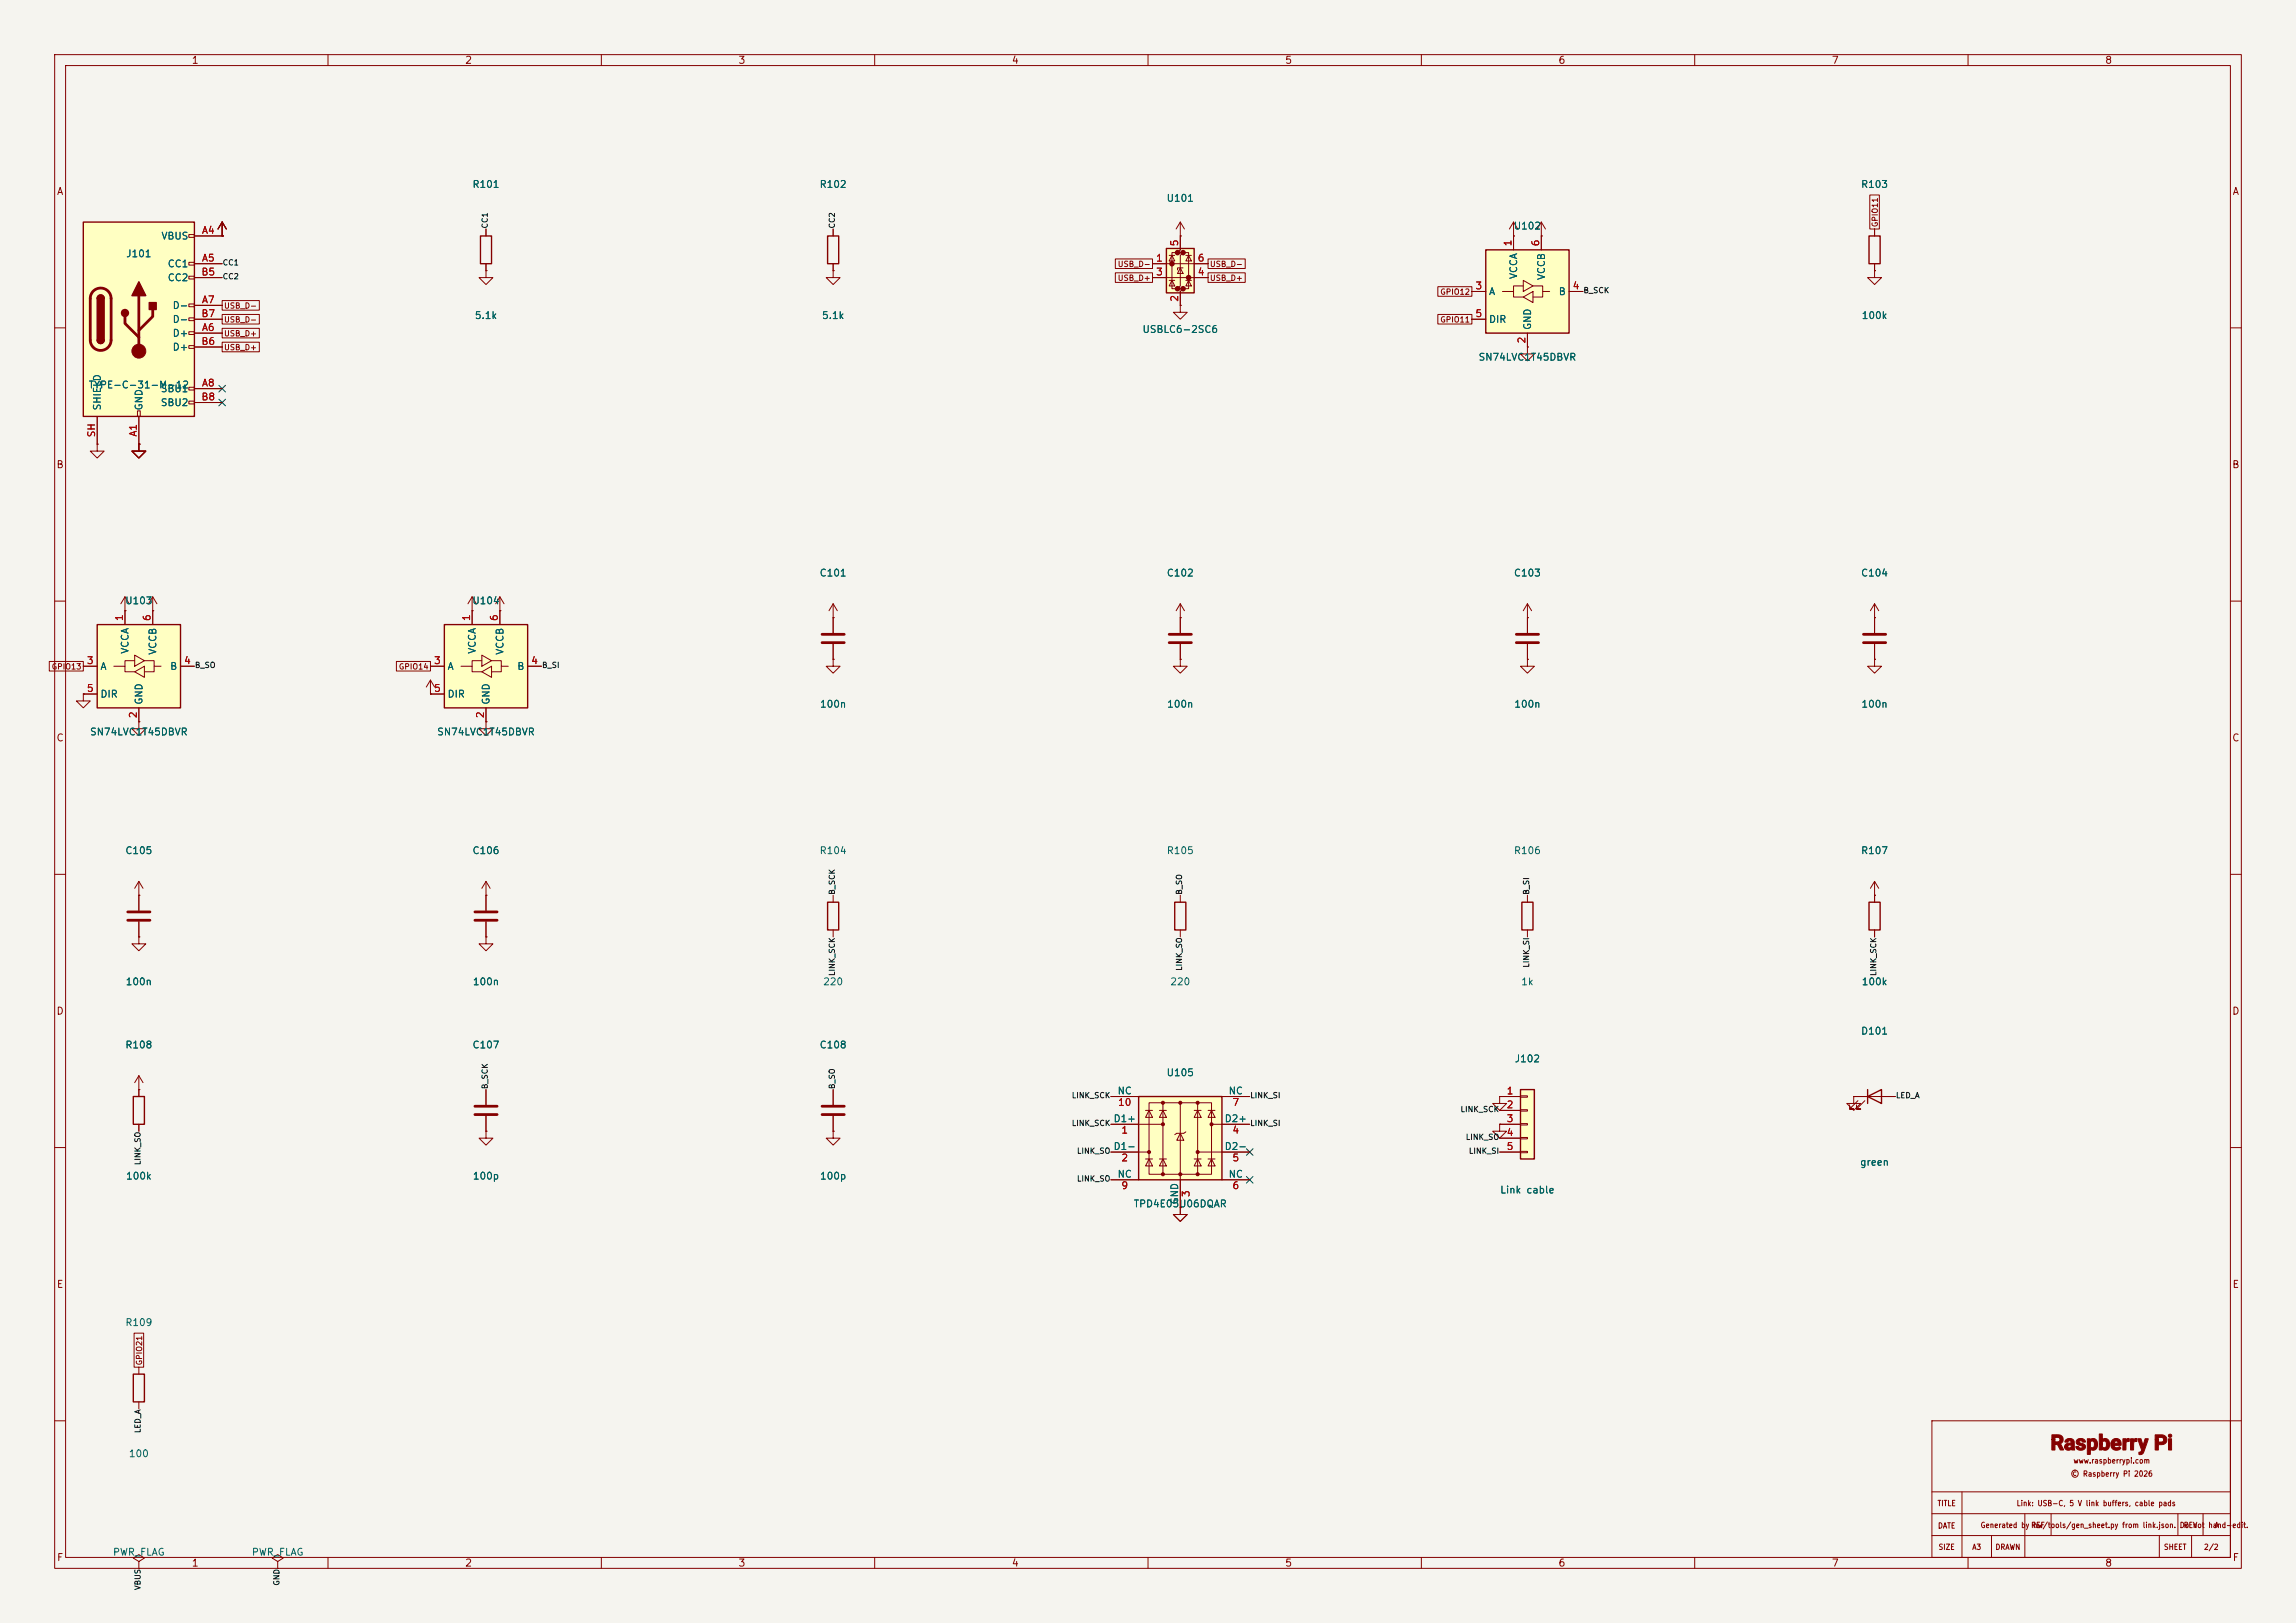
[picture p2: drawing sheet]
<svg xmlns="http://www.w3.org/2000/svg" width="420mm" height="297mm" viewBox="0 0 420 297" stroke-linecap="round" stroke-linejoin="round" font-family="sans-serif">
<defs><g id="words">
<g font-size="1.3" fill="#840000">
<text x="35" y="12">1</text>
<text x="85" y="12">2</text>
<text x="135" y="12">3</text>
<text x="185" y="12">4</text>
<text x="235" y="12">5</text>
<text x="285" y="12">6</text>
<text x="335" y="12">7</text>
<text x="385" y="12">8</text>
<text x="10.3" y="36">A</text>
<text x="408.3" y="36">A</text>
<text x="10.2" y="86">B</text>
<text x="408.2" y="86">B</text>
<text x="10.2" y="136">C</text>
<text x="408.2" y="136">C</text>
<text x="10.2" y="186">D</text>
<text x="408.2" y="186">D</text>
<text x="10.3" y="236">E</text>
<text x="408.3" y="236">E</text>
<text x="10.3" y="286">F</text>
<text x="35" y="287">1</text>
<text x="85" y="287">2</text>
<text x="135" y="287">3</text>
<text x="185" y="287">4</text>
<text x="235" y="287">5</text>
<text x="285" y="287">6</text>
<text x="335" y="287">7</text>
<text x="385" y="287">8</text>
<text x="408.3" y="286">F</text>
</g>
<g font-size="1.3" fill="#006464">
<text x="86.3" y="34.7">R101</text>
<text x="149.8" y="34.7">R102</text>
<text x="340.3" y="34.7">R103</text>
<text x="213.3" y="37.2">U101</text>
<text x="23" y="47.4">J101</text>
<text x="29.4" y="44.1">VBUS</text>
<text x="276.8" y="42.3">U102</text>
<text x="30.6" y="49.2">CC1</text>
<text x="30.6" y="51.8">CC2</text>
<text x="277.8" y="51.2" transform="rotate(-90 277.8 51.2)">VCCA</text>
<text x="282.9" y="51.4" transform="rotate(-90 282.9 51.4)">VCCB</text>
<text x="31.5" y="56.8">D-</text>
<text x="31.5" y="59.4">D-</text>
<text x="86.7" y="58.7">5.1k</text>
<text x="150.2" y="58.7">5.1k</text>
<text x="272.3" y="54.3">A</text>
<text x="272.3" y="59.4">DIR</text>
<text x="285" y="54.3">B</text>
<text x="340.4" y="58.7">100k</text>
<text x="31.5" y="61.9">D+</text>
<text x="31.5" y="64.5">D+</text>
<text x="208.9" y="61.2">USBLC6-2SC6</text>
<text x="280.4" y="60.5" transform="rotate(-90 280.4 60.5)">GND</text>
<text x="16.1" y="71.4">TYPE-C-31-M-12</text>
<text x="270.4" y="66.3">SN74LVC1T45DBVR</text>
<text x="18.7" y="75.2" transform="rotate(-90 18.7 75.2)">SHIELD</text>
<text x="26.4" y="75.2" transform="rotate(-90 26.4 75.2)">GND</text>
<text x="29.3" y="72.1">SBU1</text>
<text x="29.3" y="74.6">SBU2</text>
<text x="149.8" y="105.8">C101</text>
<text x="213.3" y="105.8">C102</text>
<text x="276.8" y="105.8">C103</text>
<text x="340.3" y="105.8">C104</text>
<text x="22.8" y="110.9">U103</text>
<text x="86.3" y="110.9">U104</text>
<text x="23.8" y="119.8" transform="rotate(-90 23.8 119.8)">VCCA</text>
<text x="28.9" y="119.9" transform="rotate(-90 28.9 119.9)">VCCB</text>
<text x="87.3" y="119.8" transform="rotate(-90 87.3 119.8)">VCCA</text>
<text x="92.4" y="119.9" transform="rotate(-90 92.4 119.9)">VCCB</text>
<text x="18.3" y="122.9">A</text>
<text x="31" y="122.9">B</text>
<text x="81.8" y="122.9">A</text>
<text x="94.5" y="122.9">B</text>
<text x="18.3" y="128">DIR</text>
<text x="26.4" y="129.1" transform="rotate(-90 26.4 129.1)">GND</text>
<text x="81.8" y="128">DIR</text>
<text x="89.9" y="129.1" transform="rotate(-90 89.9 129.1)">GND</text>
<text x="149.9" y="129.8">100n</text>
<text x="213.4" y="129.8">100n</text>
<text x="276.9" y="129.8">100n</text>
<text x="340.4" y="129.8">100n</text>
<text x="16.4" y="134.9">SN74LVC1T45DBVR</text>
<text x="79.9" y="134.9">SN74LVC1T45DBVR</text>
<text x="22.8" y="156.6">C105</text>
<text x="86.3" y="156.6">C106</text>
<text x="149.8" y="156.6">R104</text>
<text x="213.3" y="156.6">R105</text>
<text x="276.8" y="156.6">R106</text>
<text x="340.3" y="156.6">R107</text>
<text x="22.9" y="180.6">100n</text>
<text x="86.4" y="180.6">100n</text>
<text x="150.5" y="180.6">220</text>
<text x="214" y="180.6">220</text>
<text x="278.2" y="180.6">1k</text>
<text x="340.4" y="180.6">100k</text>
<text x="340.3" y="189.6">D101</text>
<text x="22.8" y="192.2">R108</text>
<text x="86.3" y="192.2">C107</text>
<text x="149.8" y="192.2">C108</text>
<text x="213.3" y="197.2">U105</text>
<text x="277" y="194.7">J102</text>
<text x="204.3" y="200.6">NC</text>
<text x="224.6" y="200.6">NC</text>
<text x="203.6" y="205.7">D1+</text>
<text x="223.9" y="205.7">D2+</text>
<text x="203.6" y="210.7">D1-</text>
<text x="204.3" y="215.8">NC</text>
<text x="223.9" y="210.7">D2-</text>
<text x="224.6" y="215.8">NC</text>
<text x="340.1" y="213.6">green</text>
<text x="22.9" y="216.2">100k</text>
<text x="86.4" y="216.2">100p</text>
<text x="149.9" y="216.2">100p</text>
<text x="207.3" y="221.2">TPD4E05U06DQAR</text>
<text x="215.8" y="220.5" transform="rotate(-90 215.8 220.5)">GND</text>
<text x="274.3" y="218.7">Link cable</text>
<text x="22.8" y="243">R109</text>
<text x="23.5" y="267">100</text>
<text x="20.6" y="285">PWR_FLAG</text>
<text x="46" y="285">PWR_FLAG</text>
</g>
<g font-size="1.3" fill="#a90000">
<text x="36.8" y="43.1">A4</text>
<text x="215.8" y="45.2" transform="rotate(-90 215.8 45.2)">5</text>
<text x="276.8" y="45.2" transform="rotate(-90 276.8 45.2)">1</text>
<text x="281.9" y="45.2" transform="rotate(-90 281.9 45.2)">6</text>
<text x="36.7" y="50.7">B5</text>
<text x="36.8" y="48.2">A5</text>
<text x="211.4" y="48.2">1</text>
<text x="211.4" y="50.7">3</text>
<text x="219" y="50.7">4</text>
<text x="219" y="48.2">6</text>
<text x="269.8" y="53.3">3</text>
<text x="287.6" y="53.3">4</text>
<text x="36.7" y="58.3">B7</text>
<text x="36.8" y="55.8">A7</text>
<text x="215.8" y="55.3" transform="rotate(-90 215.8 55.3)">2</text>
<text x="269.8" y="58.3">5</text>
<text x="36.7" y="63.4">B6</text>
<text x="36.8" y="60.9">A6</text>
<text x="279.3" y="63" transform="rotate(-90 279.3 63)">2</text>
<text x="36.8" y="71">A8</text>
<text x="36.7" y="73.6">B8</text>
<text x="17.7" y="80.1" transform="rotate(-90 17.7 80.1)">SH</text>
<text x="25.3" y="80" transform="rotate(-90 25.3 80)">A1</text>
<text x="22.8" y="113.8" transform="rotate(-90 22.8 113.8)">1</text>
<text x="27.9" y="113.8" transform="rotate(-90 27.9 113.8)">6</text>
<text x="86.3" y="113.8" transform="rotate(-90 86.3 113.8)">1</text>
<text x="91.4" y="113.8" transform="rotate(-90 91.4 113.8)">6</text>
<text x="15.8" y="121.8">3</text>
<text x="33.6" y="121.8">4</text>
<text x="79.3" y="121.8">3</text>
<text x="97.1" y="121.8">4</text>
<text x="15.8" y="126.9">5</text>
<text x="25.3" y="131.5" transform="rotate(-90 25.3 131.5)">2</text>
<text x="79.3" y="126.9">5</text>
<text x="88.8" y="131.5" transform="rotate(-90 88.8 131.5)">2</text>
<text x="204.4" y="202.7">10</text>
<text x="225.3" y="202.7">7</text>
<text x="275.5" y="200.6">1</text>
<text x="275.5" y="203.1">2</text>
<text x="205" y="207.8">1</text>
<text x="225.3" y="207.8">4</text>
<text x="275.5" y="205.7">3</text>
<text x="275.5" y="208.2">4</text>
<text x="205" y="212.8">2</text>
<text x="225.3" y="212.8">5</text>
<text x="275.5" y="210.7">5</text>
<text x="205" y="217.9">9</text>
<text x="217.9" y="219.2" transform="rotate(-90 217.9 219.2)">3</text>
<text x="225.3" y="217.9">6</text>
</g>
<g font-size="1" fill="#0f0f0f">
<text x="89.5" y="41.9" transform="rotate(-90 89.5 41.9)">CC1</text>
<text x="153" y="41.9" transform="rotate(-90 153 41.9)">CC2</text>
<text x="40.6" y="51.4">CC2</text>
<text x="40.6" y="48.8">CC1</text>
<text x="289.6" y="53.9">B_SCK</text>
<text x="35.6" y="122.5">B_SO</text>
<text x="99.1" y="122.5">B_SI</text>
<text x="153" y="163.8" transform="rotate(-90 153 163.8)">B_SCK</text>
<text x="216.5" y="163.8" transform="rotate(-90 216.5 163.8)">B_SO</text>
<text x="280" y="163.8" transform="rotate(-90 280 163.8)">B_SI</text>
<text x="153" y="178.7" transform="rotate(-90 153 178.7)">LINK_SCK</text>
<text x="216.5" y="177.7" transform="rotate(-90 216.5 177.7)">LINK_SO</text>
<text x="280" y="177.2" transform="rotate(-90 280 177.2)">LINK_SI</text>
<text x="343.5" y="178.7" transform="rotate(-90 343.5 178.7)">LINK_SCK</text>
<text x="89.5" y="199.4" transform="rotate(-90 89.5 199.4)">B_SCK</text>
<text x="153" y="199.4" transform="rotate(-90 153 199.4)">B_SO</text>
<text x="196" y="201.2">LINK_SCK</text>
<text x="228.6" y="201.2">LINK_SI</text>
<text x="267.1" y="203.8">LINK_SCK</text>
<text x="346.7" y="201.2">LED_A</text>
<text x="196" y="206.3">LINK_SCK</text>
<text x="228.6" y="206.3">LINK_SI</text>
<text x="268" y="208.8">LINK_SO</text>
<text x="26" y="213.3" transform="rotate(-90 26 213.3)">LINK_SO</text>
<text x="196.9" y="211.4">LINK_SO</text>
<text x="268.6" y="211.4">LINK_SI</text>
<text x="196.9" y="216.5">LINK_SO</text>
<text x="26" y="262.3" transform="rotate(-90 26 262.3)">LED_A</text>
<text x="26" y="291.1" transform="rotate(-90 26 291.1)">VBUS</text>
<text x="51.4" y="290.3" transform="rotate(-90 51.4 290.3)">GND</text>
</g>
<g font-size="1" fill="#840000">
<text x="343.7" y="41.7" transform="rotate(-90 343.7 41.7)">GPIO11</text>
<text x="204.4" y="49.1">USB_D-</text>
<text x="204.4" y="51.6">USB_D+</text>
<text x="221.2" y="49.1">USB_D-</text>
<text x="221.2" y="51.6">USB_D+</text>
<text x="40.9" y="59.2">USB_D-</text>
<text x="40.9" y="56.7">USB_D-</text>
<text x="263.4" y="54.2">GPIO12</text>
<text x="263.4" y="59.2">GPIO11</text>
<text x="40.9" y="64.3">USB_D+</text>
<text x="40.9" y="61.8">USB_D+</text>
<text x="9.4" y="122.7">GPIO13</text>
<text x="72.9" y="122.7">GPIO14</text>
<text x="26.2" y="249.9" transform="rotate(-90 26.2 249.9)">GPIO21</text>
<text x="379.2" y="268.1">www.raspberrypi.com</text>
<text x="354.3" y="275.9">TITLE</text>
<text x="368.8" y="275.9">Link: USB-C, 5 V link buffers, cable pads</text>
<text x="378.7" y="270.5">© Raspberry Pi 2026</text>
<text x="354.4" y="280">DATE</text>
<text x="362.2" y="279.9">Generated by REF</text>
<text x="371.8" y="279.9">hw/tools/gen_sheet.py from link.json.</text>
<text x="398.6" y="279.9">Do not hand-edit.</text>
<text x="399.4" y="279.9">REV</text>
<text x="405" y="279.9">A</text>
<text x="354.5" y="283.9">SIZE</text>
<text x="360.7" y="283.9">A3</text>
<text x="364.9" y="283.9">DRAWN</text>
<text x="395.7" y="283.9">SHEET</text>
<text x="403.1" y="283.9">2/2</text>
</g>
</g></defs>
<path d="M0 0h420v297h-420z" fill="#f5f4ef" stroke="#f5f4ef" stroke-width=".18"/>
<g fill="none" stroke="#840000" stroke-width=".18">
<path d="M10 10h400v277h-400zM12 12h396v273h-396zM60 10v2M110 10v2M160 10v2M210 10v2M260 10v2M310 10v2M360 10v2M10 60h2M408 60h2M10 110h2"/>
<path d="M279.4 113h.1M279.4 110.5v5.3M279.4 117.9v2.8M279.4 110.5l-.8 1.3M279.4 110.5l.8 1.3M342.9 113h.1M342.9 110.5v5.3M342.9 117.9v2.8M342.9 110.5l-.8 1.3M342.9 110.5l.8 1.3M408 110h2M279.4 120.7v1.2h1.3l-1.3 1.3-1.3-1.3h1.3"/>
<path d="M279.4 120.7h.1M10 160h2M408 160h2M88.9 163.8v2.8M88.9 168.7v2.8M215.9 163.8v1.3M215.9 170.2v1.3M152.4 199.4v2.8M10 210h2M152.4 204.2v2.8M408 210h2M215.9 221v1.2h1.3l-1.3 1.3-1.3-1.3h1.3"/>
<path d="M215.9 221h.1M10 260h2M353.4 260h54.6v25h-54.6zM353.4 273h54.6M353.4 277h54.6M358.9 273v12M370.4 277v8M375.2 277v4M398.4 277v4M403 277v4M408 260h2M60 285v2"/>
<path d="M110 285v2M160 285v2M210 285v2M260 285v2M310 285v2M353.4 281h54.6M360 285v2M364.3 281v4M395 281v4M400.9 281v4"/>
</g>
<g fill="#840000" stroke="#840000" stroke-width=".18">
<path d="M391.1 263.3h.5l.4 1.2 .2-.7a.48 .48 0 0 1 .2-.5 .48 .48 0 0 1 .5 0l-.1 .6a4.7 4.7 0 0 1-1.1 2.3l-.4-.1-.1-.4h.4l.2-.3z"/>
<path d="M381.8 263.3h.5l.1 .1a.81 .81 0 0 1 .9-.1 .81 .81 0 0 1 .4 .9 .85 .85 0 0 1-.3 1 .85 .85 0 0 1-1 0v.9h-.6v-2.2h.6v.4a.43 .43 0 0 0 .4 .6 .43 .43 0 0 0 .3-.6 .43 .43 0 0 0-.2-.5 .43 .43 0 0 0-.5 .1h-.6z"/>
<path d="M377.9 263.5a.92 .92 0 0 1 1.1-.2 .92 .92 0 0 1 .4 1.1l.1 1-.5-.1-.1-.1a.72 .72 0 0 1-.8 .2 .72 .72 0 0 1-.4-.7h.5a.33 .33 0 0 0 .4 .2 .33 .33 0 0 0 .3-.3v-.2a.43 .43 0 0 0-.7 .3h-.5a.85 .85 0 0 1 1.2-.6 .32 .32 0 0 0-.2-.4 .32 .32 0 0 0-.4 .2h-.6z"/>
<path d="M379.9 263.5a.88 .88 0 0 1 1.5 .4h-.5a.27 .27 0 0 0-.3-.3 .27 .27 0 0 0-.2 .4l.3 .1a.67 .67 0 0 1 .8 .8 .67 .67 0 0 1-1 .5 .74 .74 0 0 1-.8-.7h.5a.31 .31 0 0 0 .4 .4 .31 .31 0 0 0 .2-.5h-.1a.75 .75 0 0 1-.9-1z"/>
<path d="M384 262.4h.6v1a.83 .83 0 0 1 1 0 .83 .83 0 0 1 .3 .9 .82 .82 0 0 1-.4 1 .82 .82 0 0 1-1-.1v.1h-.5v-1.1h.6v.5a.43 .43 0 0 0 .5 .2 .43 .43 0 0 0 .2-.6 .42 .42 0 0 0-.3-.6 .42 .42 0 0 0-.4 .5h-.6z"/>
<path d="M386.4 263.5a.96 .96 0 0 1 1.2-.1 .96 .96 0 0 1 .4 1.1h-1.3a.63 .63 0 0 0 1 .3h.1a.25 .25 0 0 1 .1 .3 .25 .25 0 0 1-.2 .2 1.05 1.05 0 0 1-1.2-.1 1.05 1.05 0 0 1-.4-1.1h1.3a.37 .37 0 0 0-.3-.4 .37 .37 0 0 0-.4 .4h-.6z"/>
<path d="M375.3 262.6h.6a1.02 1.02 0 0 1 1.1 .1 1.02 1.02 0 0 1 .4 1l-.5 .5 .6 1.1h-.6l-.5-.9-.5-.1v1.1h-.6v-2h.6v.2a.27 .27 0 0 0 .1 .3 .27 .27 0 0 0 .3 0 .43 .43 0 0 0 .5-.6 .43 .43 0 0 0-.6-.3h-.3v.4h-.6z"/>
<path d="M388.3 263.3h.5l.1 .2a.33 .33 0 0 1 .3-.3 .33 .33 0 0 1 .3 .2v.4l-.6 .2v1.3l-.6 .1z"/>
<path d="M389.7 263.3h.6v.2a.33 .33 0 0 1 .2-.3 .33 .33 0 0 1 .4 .2v.4h-.4l-.2 .2v1.3h-.5z"/>
<path d="M394.2 262.6h.7a1.02 1.02 0 0 1 1.2 .3 1.02 1.02 0 0 1 0 1.2l-.4 .2-.9 .1v1l-.6-.1v-1.8h.6v.4h.3a.46 .46 0 0 0 .7-.5 .46 .46 0 0 0-.7-.4h-.3v.5h-.6z"/>
<path d="M396.7 263.3h.5v2.1l-.5-.1z"/>
<circle cx="396.9" cy="262.7" r=".3"/>
</g>
<path d="M277.4 116.1h4M277.4 117.6h4M340.9 116.1h4M340.9 117.6h4M86.9 166.9h4M86.9 168.4h4M150.4 202.4h4M150.4 204h4" fill="none" stroke="#840000" stroke-width=".51"/>
<path d="M214.9 165.1h2v5.1h-2z" fill="none" stroke="#840000" stroke-width=".25"/>
<path d="M208.3 200.7h15.2v15.2h-15.2z" fill="#ffffc2"/>
<g fill="none" stroke="#840000" stroke-width=".18">
<path d="M342.9 120.7v1.2h1.3l-1.3 1.3-1.3-1.3h1.3M342.9 120.7h.1M88.9 171.5v1.2h1.3l-1.3 1.3-1.3-1.3h1.3M88.9 171.5h.1M203.2 205.7h9.5M203.2 210.8h7M203.2 215.9h5.1M203.2 200.7h5.1M209.5 203.2h1.3M209.5 212.1h1.3M210.2 201.8h11.4v13.1h-11.4zM210.2 203.2l.6 1.3h-1.3z"/>
<path d="M210.2 212.1l.6 1.3h-1.3zM212.1 203.2h1.3M212.1 212.1h1.3M212.7 203.2l.7 1.3h-1.3zM212.7 212.1l.7 1.3h-1.3zM212.7 201.8v13.1M215.9 207.4l.6 1.3h-1.2zM215.9 201.8v19.2M216.9 207.1l-.4 .3h-1.2l-.4 .2M218.4 203.2h1.3M218.4 212.1h1.3M219.1 203.2l.6 1.3h-1.3z"/>
<path d="M219.1 212.1l.6 1.3h-1.3zM219.1 201.8v13.1M219.1 210.8h9.5M221 203.2h1.2M221 212.1h1.2M221.6 203.2l.6 1.3h-1.2zM221.6 212.1l.6 1.3h-1.2zM221.6 205.7h7M223.5 215.9h5.1M223.5 200.7h5.1"/>
</g>
<path d="M208.3 200.7h15.2v15.2h-15.2z" fill="none" stroke="#840000" stroke-width=".25"/>
<g fill="#840000" stroke="#840000" stroke-width=".18">
<circle cx="210.2" cy="210.8" r=".28"/>
<circle cx="212.7" cy="201.8" r=".28"/>
<circle cx="212.7" cy="205.7" r=".28"/>
<circle cx="212.7" cy="214.9" r=".28"/>
<circle cx="215.9" cy="201.8" r=".28"/>
<circle cx="215.9" cy="214.9" r=".28"/>
<circle cx="219.1" cy="201.8" r=".28"/>
<circle cx="219.1" cy="210.8" r=".28"/>
<circle cx="219.1" cy="214.9" r=".28"/>
<circle cx="221.6" cy="205.7" r=".28"/>
</g>
<path d="M271.8 45.7h15.2v15.3h-15.2z" fill="#ffffc2"/>
<path d="M271.8 45.7h15.2v15.3h-15.2zM341.9 165.1h2v5.1h-2zM341.6 199.4v2.5M341.6 200.7l2.6-1.3v2.5z" fill="none" stroke="#840000" stroke-width=".25"/>
<g fill="none" stroke="#840000" stroke-width=".18">
<path d="M269.2 53.3h2.6M269.2 58.4h2.6M274.8 53.3h2.1v1.1h1.7M276.9 43.2h.1M276.9 40.6v5.1M276.9 40.6l-.8 1.3M276.9 40.6l.7 1.3M278.6 52.3h-1.7v1M278.6 51.3l1.8 1-1.8 1zM278.6 54.4l1.8-1.1v2.1zM280.4 52.3h1.8v1h1.3M281.9 43.2h.1"/>
<path d="M281.9 40.6v5.1M281.9 40.6l-.7 1.3M281.9 40.6l.8 1.3M282.2 53.3v1.1h-1.8M287 53.3h2.6M279.4 63.5v1.3h1.3l-1.3 1.2-1.3-1.2h1.3M279.4 63.5h.1M279.4 61v2.5M88.9 163.8h.1M88.9 161.3l-.8 1.3M88.9 161.3l.8 1.3M88.9 161.3v2.5"/>
<path d="M342.9 163.8h.1M342.9 161.3l-.8 1.3M342.9 161.3l.8 1.3M342.9 161.3v3.8M342.9 170.2v1.3M339.1 200.7v1.2h1.3l-1.3 1.3-1.3-1.3h1.3M339.1 200.7h.1M339.1 200.7h7.6M339.9 201.4l-1.6 1.5h.8h-.8v-.7M341.1 201.4l-1.5 1.5h.8h-.8v-.7"/>
</g>
<path d="M278.1 199.4h2.6v12.7h-2.6z" fill="#ffffc2"/>
<path d="M278.4 165.1h2v5.1h-2zM278.1 199.4h2.6v12.7h-2.6zM24.4 200.7h2v5h-2z" fill="none" stroke="#840000" stroke-width=".25"/>
<g fill="none" stroke="#840000" stroke-width=".18">
<path d="M40.6 43.2h.1M40.6 40.6l-.7 1.3M40.6 40.6l.8 1.3M40.6 40.6v2.6M17.8 81.3v1.3h1.2l-1.2 1.2-1.3-1.2h1.3M17.8 81.3h.1M25.4 81.3v1.3h1.3l-1.3 1.2-1.3-1.2h1.3M25.4 81.3h.1M215.9 113h.1M215.9 110.5l-.8 1.3M215.9 110.5l.8 1.3M215.9 110.5v2.5"/>
<path d="M215.9 120.7v1.2h1.3l-1.3 1.3-1.3-1.3h1.3M215.9 120.7h.1M279.4 163.8v1.3M279.4 170.2v1.3M25.4 199.4h.1M25.4 196.9v3.8M25.4 196.9l-.8 1.2M25.4 196.9l.8 1.2M25.4 205.7v1.3M274.3 205.7v1.3h1.3l-1.3 1.3-1.3-1.3h1.3M274.3 205.7h.1M274.3 200.7v1.2h1.3l-1.3 1.3-1.3-1.3h1.3"/>
<path d="M274.3 200.7h.1M274.3 200.7h3.8M274.3 203.2h3.8M274.3 205.7h3.8M274.3 208.3h3.8M274.3 210.8h3.8M278.1 200.5h1.3v.3h-1.3zM278.1 203.1h1.3v.2h-1.3zM278.1 205.6h1.3v.3h-1.3zM278.1 208.2h1.3v.2h-1.3zM278.1 210.7h1.3v.2h-1.3z"/>
</g>
<path d="M15.2 40.6h20.4v35.6h-20.4z" fill="#ffffc2"/>
<g fill="none" stroke="#840000" stroke-width=".18">
<path d="M34.5 42.9h1.1v.5h-1.1zM34.5 48h1.1v.5h-1.1zM34.5 50.5h1.1v.6h-1.1zM34.5 55.6h1.1v.5h-1.1zM34.5 58.2h1.1v.5h-1.1zM35.6 43.2h5M35.6 48.3h5M35.6 55.9h5M35.6 50.8h5M35.6 58.4h5M215.9 55.9v1.3h1.3l-1.3 1.2-1.3-1.2h1.3M215.9 55.9h.1"/>
<path d="M342.9 49.5v1.3h1.3l-1.3 1.3-1.3-1.3h1.3M342.9 49.5h.1M17.8 76.2v5.1M25.1 75.2h.6v1h-.6zM25.4 76.2v5.1M34.5 60.7h1.1v.5h-1.1zM34.5 63.2h1.1v.6h-1.1zM34.5 70.9h1.1v.5h-1.1zM34.5 73.4h1.1v.5h-1.1zM35.6 61h5M35.6 71.1h5M35.6 63.5h5"/>
<path d="M35.6 73.7h5M215.9 113v2.8M215.9 117.9v2.8M25.4 171.5v1.2h1.3l-1.3 1.3-1.3-1.3h1.3M25.4 171.5h.1M25.4 163.8v2.8M25.4 168.7v2.8M88.9 207v1.3h1.3l-1.3 1.3-1.3-1.3h1.3M88.9 207h.1"/>
</g>
<path d="M15.2 40.6h20.4v35.6h-20.4zM17.8 54.6a.64 .64 0 0 1 .6-.6 .64 .64 0 0 1 .6 .6M17.8 62.2a.64 .64 0 0 0 .6 .7 .64 .64 0 0 0 .6-.7" fill="none" stroke="#840000" stroke-width=".25"/>
<path d="M17.1 53.3a1.9 1.9 0 0 1 2-.4 1.9 1.9 0 0 1 1.2 1.7v7.6a1.91 1.91 0 0 1-1.9 1.9 1.91 1.91 0 0 1-1.9-1.9v-7.7l.2-.7zM22.9 57.9v1.3l2.5 2.5M25.4 54.1v10.2M27.9 56.6v1.3l-2.5 2.6M213.9 116.1h4M213.9 117.6h4M23.4 166.9h4M23.4 168.4h4" fill="none" stroke="#840000" stroke-width=".51"/>
<g fill="#840000" stroke="#840000" stroke-width=".25">
<path d="M17.8 54.6h1.2v7.6h-1.2z"/>
<path d="M18 54.2a.64 .64 0 0 1 .7-.2 .64 .64 0 0 1 .3 .6h-1.2z"/>
<path d="M17.8 62.2h1.2a.64 .64 0 0 1-.6 .7 .64 .64 0 0 1-.6-.7z"/>
<path d="M25.4 51.6l1.3 2.5h-2.6z"/>
<path d="M27.3 55.4h1.3v1.2h-1.3z"/>
<circle cx="22.9" cy="57.3" r=".63"/>
</g>
<circle cx="25.4" cy="64.3" r="1.27" fill="#840000" stroke="#840000" stroke-width=".18"/>
<path d="M213.4 45.5h5v8.1h-5z" fill="#ffffc2"/>
<g fill="#840000" stroke="#840000" stroke-width=".51">
<circle cx="214.4" cy="48.3" r=".25"/>
<circle cx="215.4" cy="46.2" r=".25"/>
<circle cx="215.4" cy="52.8" r=".25"/>
<circle cx="216.4" cy="46.2" r=".25"/>
<circle cx="216.4" cy="52.8" r=".25"/>
<circle cx="217.4" cy="50.8" r=".25"/>
</g>
<g fill="none" stroke="#840000" stroke-width=".18">
<path d="M88.9 49.5v1.3h1.3l-1.3 1.3-1.3-1.3h1.3M88.9 49.5h.1M88.9 41.9v1.3M88.9 48.3v1.2M152.4 49.5v1.3h1.3l-1.3 1.3-1.3-1.3h1.3M152.4 49.5h.1M152.4 41.9v1.3M152.4 48.3v1.2M210.8 48.3h10.2M210.8 50.8h10.2M213.9 51.3h1M213.9 46.7h1"/>
<path d="M214.4 46.7l.5 1.1h-1zM214.4 51.3l.5 1h-1zM215.4 46.2h-1v6.6h1M215.9 40.6v5.1l-.5 .5h1l-.5 .5v5.6l-.5 .5h1l-.5 .5v2.6M215.9 49l.5 1h-1zM215.9 43.2h.1M215.9 40.6l-.8 1.3M215.9 40.6l.8 1.3M216.4 49h-1v.4M216.4 46.2h1v6.6h-1M216.9 51.3h1M216.9 46.7h1"/>
<path d="M217.4 46.7l.5 1.1h-1zM217.4 51.3l.5 1h-1zM22.9 111.8h.1M22.9 109.2l-.8 1.3M22.9 109.2l.7 1.3M22.9 109.2v2.6M25.4 132.1v1.3h1.3l-1.3 1.2-1.3-1.2h1.3M25.4 132.1h.1M25.4 163.8h.1M25.4 161.3l-.8 1.3M25.4 161.3l.8 1.3M25.4 161.3v2.5"/>
</g>
<path d="M87.9 43.2h2v5.1h-2zM151.4 43.2h2v5.1h-2zM213.4 45.5h5v8.1h-5z" fill="none" stroke="#840000" stroke-width=".25"/>
<path d="M81.3 114.3h15.2v15.2h-15.2z" fill="#ffffc2"/>
<path d="M81.3 114.3h15.2v15.2h-15.2z" fill="none" stroke="#840000" stroke-width=".25"/>
<path d="M86.4 111.8v2.5M88.1 119.9l1.8 1-1.8 1zM91.4 111.8v2.5M78.7 121.9h2.6M78.7 127h2.6M84.3 121.9h2.1v1h1.7M88.1 120.9h-1.7v1M88.1 122.9l1.8-1v2.1zM88.9 129.5v2.6M89.9 120.9h1.8v1h1.3M91.7 121.9v1h-1.8M96.5 121.9h2.6" fill="none" stroke="#840000" stroke-width=".18"/>
<path d="M17.8 114.3h15.2v15.2h-15.2z" fill="#ffffc2"/>
<path d="M341.9 43.2h2v5.1h-2zM17.8 114.3h15.2v15.2h-15.2zM151.4 165.1h2v5.1h-2zM24.4 251.5h2v5h-2z" fill="none" stroke="#840000" stroke-width=".25"/>
<g fill="none" stroke="#840000" stroke-width=".18">
<path d="M342 35.7h1.8v6.2h-1.8zM35.6 43.2h5M35.6 48.3h5M35.6 55.9h5M35.6 50.8h5M35.6 58.4h5M40.6 57.5h6.8v1.8h-6.8zM40.6 55h6.8v1.8h-6.8zM40.6 43.2h.1M88.9 49.5h.1M88.9 41.9v1.3M88.9 48.3v1.2"/>
<path d="M152.4 49.5h.1M152.4 41.9v1.3M152.4 48.3v1.2M204 47.4h6.8v1.7h-6.8zM204 49.9h6.8v1.8h-6.8zM210.8 48.3h2.6M210.8 50.8h2.6M215.9 43.2h.1M215.9 55.9h.1M215.9 43.2v2.5M215.9 53.3v2.6M218.4 48.3h2.6"/>
<path d="M218.4 50.8h2.6M221 47.4h6.8v1.7h-6.8zM221 49.9h6.8v1.8h-6.8zM263 52.5h6.2v1.7h-6.2zM263 57.5h6.2v1.8h-6.2zM269.2 58.4h2.6M269.2 53.3h2.6M276.9 43.2h.1M276.9 43.2v2.5M281.9 43.2h.1M281.9 43.2v2.5M287 53.3h2.6"/>
<path d="M342.9 49.5h.1M342.9 41.9v1.3M342.9 48.3v1.2M17.8 76.2v5.1M25.4 76.2v5.1M35.6 61h5M35.6 71.1h5M35.6 63.5h5M35.6 73.7h5M40.6 62.6h6.8v1.8h-6.8zM40.6 60.1h6.8v1.7h-6.8zM279.4 63.5h.1"/>
<path d="M279.4 61v2.5M17.8 81.3h.1M25.4 81.3h.1M22.9 111.8h.1M22.9 111.8v2.5M24.6 119.9l1.8 1-1.8 1zM27.9 111.8h.1M27.9 109.2v5.1M27.9 109.2l-.7 1.3M27.9 109.2l.8 1.3M86.4 111.8h.1M86.4 109.2l-.8 1.3"/>
<path d="M86.4 109.2l.7 1.3M86.4 109.2v5.1M91.4 111.8h.1M91.4 109.2l-.7 1.3M91.4 109.2l.8 1.3M91.4 109.2v5.1M152.4 113h.1M152.4 110.5l-.8 1.3M152.4 110.5l.8 1.3M152.4 110.5v5.3M152.4 117.9v2.8M215.9 113h.1"/>
<path d="M215.9 113v2.8M215.9 117.9v2.8M279.4 113h.1M279.4 113v2.8M279.4 117.9v2.8M342.9 113h.1M342.9 113v2.8M342.9 117.9v2.8M9 121h6.2v1.8h-6.2zM15.2 127v1.3h1.3l-1.3 1.2-1.2-1.2h1.2M15.2 127h.1M15.2 121.9h2.6"/>
<path d="M15.2 127h2.6M20.8 121.9h2.1v1h1.7M24.6 120.9h-1.7v1M24.6 122.9l1.8-1v2.1zM25.4 132.1h.1M25.4 129.5v2.6M26.4 120.9h1.8v1h1.3M28.2 121.9v1h-1.8M33 121.9h2.6M72.5 121h6.2v1.8h-6.2zM78.7 127h.1M78.7 121.9h2.6"/>
<path d="M78.7 127h2.6M78.7 124.5l-.7 1.2M78.7 124.5l.8 1.2M78.7 124.5v2.5M88.9 132.1v1.3h1.3l-1.3 1.2-1.3-1.2h1.3M88.9 132.1h.1M88.9 129.5v2.6M96.5 121.9h2.6M152.4 120.7v1.2h1.3l-1.3 1.3-1.3-1.3h1.3M152.4 120.7h.1M215.9 120.7h.1M279.4 120.7h.1"/>
<path d="M342.9 120.7h.1M25.4 163.8h.1M25.4 171.5h.1M25.4 163.8v2.8M25.4 168.7v2.8M88.9 163.8h.1M88.9 171.5h.1M88.9 163.8v2.8M88.9 168.7v2.8M152.4 163.8v1.3M152.4 170.2v1.3M342.9 163.8h.1"/>
<path d="M342.9 163.8v1.3M342.9 170.2v1.3M25.4 199.4h.1M25.4 199.4v1.3M88.9 199.4v2.8M152.4 199.4v2.8M25.4 205.7v1.3M88.9 207h.1M88.9 204.2v2.8M152.4 207v1.3h1.3l-1.3 1.3-1.3-1.3h1.3M152.4 207h.1M152.4 204.2v2.8"/>
<path d="M203.2 205.7h5.1M203.2 210.8h5.1M203.2 215.9h5.1M203.2 200.7h5.1M215.9 215.9v5.1M223.5 205.7h5.1M223.5 210.8h5.1M223.5 215.9h5.1M223.5 200.7h5.1M274.3 205.7h.1M274.3 200.7h.1M274.3 205.7h3.8"/>
<path d="M274.3 210.8h3.8M274.3 200.7h3.8M274.3 203.2h3.8M274.3 208.3h3.8M339.1 200.7h.1M339.1 200.7h2.5M344.2 200.7h2.5M215.9 221h.1M24.5 244h1.8v6.2h-1.8zM25.4 250.2v1.3M25.4 256.5v1.3M25.4 285.7l1-.6-1-.6-1 .6 1 .6v1.3"/>
<path d="M25.4 287h.1M50.8 285.7l1-.6-1-.6-1 .6 1 .6v1.3M50.8 287h.1"/>
</g>
<path d="M150.4 116.1h4M150.4 117.6h4M86.9 202.4h4M86.9 204h4" fill="none" stroke="#840000" stroke-width=".51"/>
<path d="M40 70.5l1.2 1.2M40 73.1l1.2 1.2M41.2 70.5l-1.2 1.2M41.2 73.1l-1.2 1.2M228 210.2l1.2 1.2M228 215.3l1.2 1.2M229.2 210.2l-1.2 1.2M229.2 215.3l-1.2 1.2" fill="none" stroke="#000084" stroke-width=".18"/>
<use href="#words"/>
</svg>
